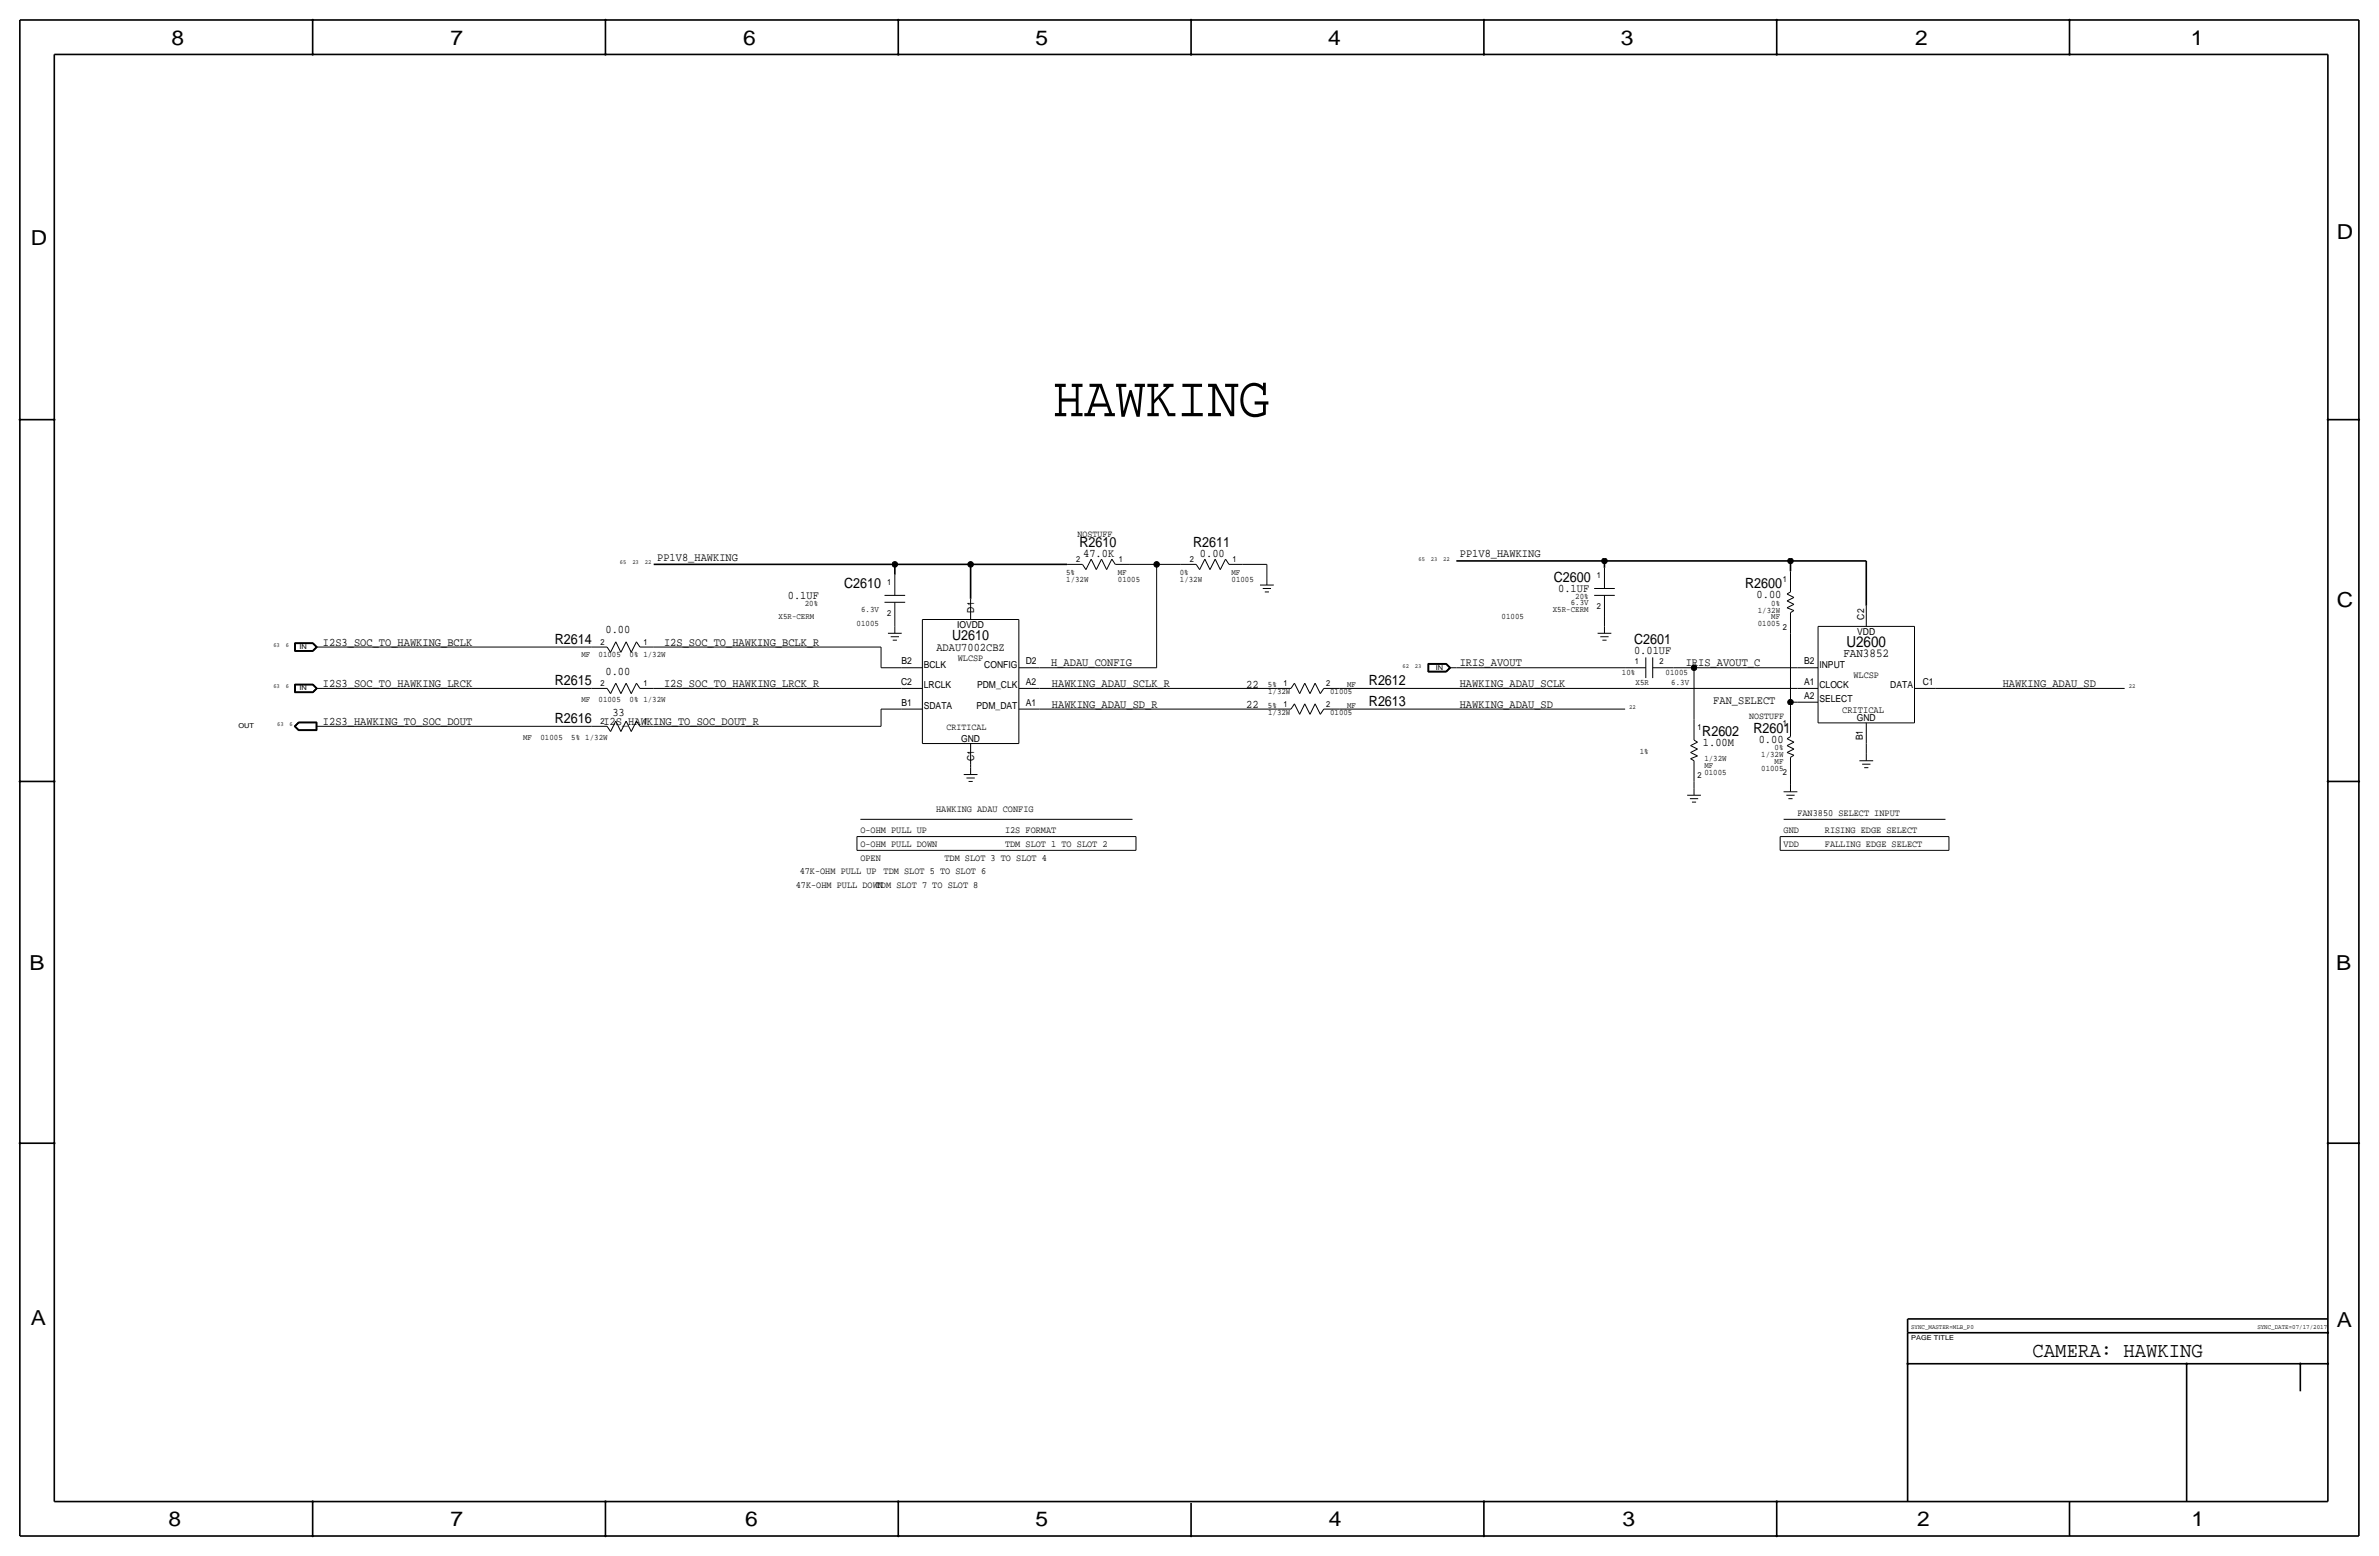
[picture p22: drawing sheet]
<svg xmlns="http://www.w3.org/2000/svg" width="877mm" height="574mm" viewBox="0 0 877 574" stroke-linecap="round" stroke-linejoin="round" font-family="sans-serif">
<defs><g id="words">
<text font-size="21.3" x="388.3" y="153.4">HAWKING</text>
<text font-size="7.8" x="749.4" y="500.1">CAMERA: HAWKING</text>
<g font-size="7.6">
<text x="63.2" y="16.5">8</text>
<text x="166.1" y="16.5">7</text>
<text x="274" y="16.5">6</text>
<text x="381.7" y="16.5">5</text>
<text x="489.7" y="16.5">4</text>
<text x="597.6" y="16.5">3</text>
<text x="706.1" y="16.5">2</text>
<text x="807.7" y="16.5">1</text>
<text x="861.5" y="88.1">D</text>
<text x="11.4" y="90.4">D</text>
<text x="861.5" y="223.8">C</text>
<text x="10.8" y="357.6">B</text>
<text x="861.3" y="357.4">B</text>
<text x="11.3" y="488.4">A</text>
<text x="861.5" y="489.2">A</text>
<text x="62.2" y="562.6">8</text>
<text x="166" y="562.6">7</text>
<text x="274.8" y="562.6">6</text>
<text x="381.7" y="562.6">5</text>
<text x="489.9" y="562.6">4</text>
<text x="598.1" y="562.6">3</text>
<text x="706.8" y="562.6">2</text>
<text x="807.9" y="562.6">1</text>
</g>
<text font-size="5.6" x="680.7" y="238.5">U2600</text>
<g font-size="5.2">
<text x="398" y="201.7">R2610</text>
<text x="439.9" y="201.7">R2611</text>
<text x="572.8" y="214.4">C2600</text>
<text x="311.2" y="216.9">C2610</text>
<text x="643.4" y="216.7">R2600</text>
<text x="204.5" y="237.2">R2614</text>
<text x="351" y="236">U2610</text>
<text x="602.5" y="237.2">C2601</text>
<text x="204.5" y="252.5">R2615</text>
<text x="504.7" y="252.5">R2612</text>
<text x="504.7" y="260.1">R2613</text>
<text x="204.5" y="266.4">R2616</text>
<text x="627.6" y="271.3">R2602</text>
<text x="646.5" y="270.3">R2601</text>
</g>
<text font-size="4.5" x="679.6" y="242.3">FAN3852</text>
<g font-size="4.3">
<text x="242.3" y="206.8">PP1V8_HAWKING</text>
<text x="399.3" y="205.2">47.0K</text>
<text x="442.4" y="205.2">0.00</text>
<text x="538.2" y="205.5">PP1V8_HAWKING</text>
<text x="290.5" y="220.7">0.1UF</text>
<text x="574.5" y="218.2">0.1UF</text>
<text x="647.6" y="220.5">0.00</text>
<text x="223.2" y="233.4">0.00</text>
<text x="119.1" y="238">I2S3_SOC_TO_HAWKING_BCLK</text>
<text x="244.8" y="238">I2S_SOC_TO_HAWKING_BCLK_R</text>
<text x="345.2" y="239.8">ADAU7002CBZ</text>
<text x="387.6" y="245.6">H_ADAU_CONFIG</text>
<text x="538.2" y="245.6">IRIS_AVOUT</text>
<text x="602.4" y="241">0.01UF</text>
<text x="621.5" y="245.6">IRIS_AVOUT_C</text>
<text x="223.2" y="248.7">0.00</text>
<text x="119.1" y="253.2">I2S3_SOC_TO_HAWKING_LRCK</text>
<text x="244.8" y="253.2">I2S_SOC_TO_HAWKING_LRCK_R</text>
<text x="387.8" y="253.2">HAWKING_ADAU_SCLK_R</text>
<text x="459.4" y="253.5">22</text>
<text x="538.2" y="253.2">HAWKING_ADAU_SCLK</text>
<text x="738.3" y="253.2">HAWKING_ADAU_SD</text>
<text x="225.8" y="263.9">33</text>
<text x="387.8" y="260.9">HAWKING_ADAU_SD_R</text>
<text x="459.4" y="261.1">22</text>
<text x="538.2" y="260.9">HAWKING_ADAU_SD</text>
<text x="631.6" y="259.6">FAN_SELECT</text>
<text x="119.1" y="267.2">I2S3_HAWKING_TO_SOC_DOUT</text>
<text x="222.5" y="267.2">I2S_HAWKING_TO_SOC_DOUT_R</text>
<text x="627.8" y="275.1">1.00M</text>
<text x="648.4" y="273.8">0.00</text>
</g>
<text font-size="3.6" x="679.1" y="262.6">CRITICAL</text>
<g font-size="3.5">
<text x="397.2" y="197.9">NOSTUFF</text>
<text x="359.1" y="225.8" transform="rotate(-90 359.1 225.8)">D1</text>
<text x="352.8" y="231.4">IOVDD</text>
<text x="684.7" y="233.9">VDD</text>
<text x="687.3" y="228.3" transform="rotate(-90 687.3 228.3)">C2</text>
<text x="332.4" y="244.9">B2</text>
<text x="353.1" y="243.6">WLCSP</text>
<text x="378.2" y="244.9">D2</text>
<text x="665.1" y="244.9">B2</text>
<text x="340.6" y="246.1">BCLK</text>
<text x="362.9" y="246.1">CONFIG</text>
<text x="670.8" y="246.1">INPUT</text>
<text x="683.3" y="249.9">WLCSP</text>
<text x="332.2" y="252.5">C2</text>
<text x="340.6" y="253.7">LRCLK</text>
<text x="360.2" y="253.7">PDM_CLK</text>
<text x="378.2" y="252.5">A2</text>
<text x="665.1" y="257.6">A2</text>
<text x="665.1" y="252.5">A1</text>
<text x="670.8" y="253.7">CLOCK</text>
<text x="696.9" y="253.7">DATA</text>
<text x="708.9" y="252.5">C1</text>
<text x="332.4" y="260.1">B1</text>
<text x="340.6" y="261.4">SDATA</text>
<text x="360" y="261.4">PDM_DAT</text>
<text x="378.2" y="260.1">A1</text>
<text x="670.8" y="258.8">SELECT</text>
<text x="348.9" y="269">CRITICAL</text>
<text x="644.9" y="265.2">NOSTUFF</text>
<text x="684.5" y="265.9">GND</text>
<text x="354.3" y="273.6">GND</text>
<text x="686.8" y="272.8" transform="rotate(-90 686.8 272.8)">B1</text>
<text x="359.1" y="280.6" transform="rotate(-90 359.1 280.6)">C1</text>
<text x="345.1" y="299.5">HAWKING ADAU CONFIG</text>
<text x="662.6" y="300.7">FAN3850 SELECT INPUT</text>
<text x="317.2" y="307.1">O-OHM PULL UP</text>
<text x="370.5" y="307.1">I2S FORMAT</text>
<text x="657.6" y="307.1">GND</text>
<text x="672.8" y="307.1">RISING EDGE SELECT</text>
<text x="317.2" y="312.2">O-OHM PULL DOWN</text>
<text x="317.2" y="317.2">OPEN</text>
<text x="348.2" y="317.2">TDM SLOT 3 TO SLOT 4</text>
<text x="370.5" y="312.2">TDM SLOT 1 TO SLOT 2</text>
<text x="657.6" y="312.2">VDD</text>
<text x="672.8" y="312.2">FALLING EDGE SELECT</text>
<text x="294.8" y="322.3">47K-OHM PULL UP</text>
<text x="325.8" y="322.3">TDM SLOT 5 TO SLOT 6</text>
<text x="293.4" y="327.4">47K-OHM PULL DOWN</text>
<text x="322.9" y="327.4">TDM SLOT 7 TO SLOT 8</text>
</g>
<g font-size="3.1">
<text x="396.7" y="207.3">2</text>
<text x="412.4" y="207.3">1</text>
<text x="438.6" y="207.3">2</text>
<text x="454.4" y="207.3">1</text>
<text x="327.1" y="215.6">1</text>
<text x="393" y="211.8">5%</text>
<text x="393.1" y="214.4">1/32W</text>
<text x="412.1" y="211.8">MF</text>
<text x="412.1" y="214.4">01005</text>
<text x="434.9" y="211.8">0%</text>
<text x="435" y="214.4">1/32W</text>
<text x="454" y="211.8">MF</text>
<text x="454" y="214.4">01005</text>
<text x="588.7" y="213.1">1</text>
<text x="657.3" y="214.4">1</text>
<text x="580.7" y="220.7">20%</text>
<text x="296.7" y="223.3">20%</text>
<text x="317.5" y="225.6">6.3V</text>
<text x="327.1" y="227.1">2</text>
<text x="572.5" y="225.6">X5R-CERM</text>
<text x="579.1" y="223">6.3V</text>
<text x="588.7" y="224.5">2</text>
<text x="648" y="225.8">1/32W</text>
<text x="653" y="223.3">0%</text>
<text x="287" y="228.1">X5R-CERM</text>
<text x="315.8" y="230.6">01005</text>
<text x="553.6" y="228.1">01005</text>
<text x="648" y="230.9">01005</text>
<text x="653" y="228.3">MF</text>
<text x="657.3" y="232.2">2</text>
<text x="221.4" y="237.7">2</text>
<text x="237.2" y="237.7">1</text>
<text x="214.3" y="242.3">MF</text>
<text x="220.7" y="242.3">01005</text>
<text x="232.1" y="242.3">0% 1/32W</text>
<text x="602.7" y="244.9">1</text>
<text x="611.8" y="244.9">2</text>
<text x="597.9" y="248.7">10%</text>
<text x="614.1" y="248.7">01005</text>
<text x="221.4" y="253">2</text>
<text x="237.2" y="253">1</text>
<text x="467.4" y="253.2">5%</text>
<text x="467.5" y="255.8">1/32W</text>
<text x="473.1" y="253">1</text>
<text x="488.9" y="253">2</text>
<text x="490.4" y="255.8">01005</text>
<text x="496.6" y="253.2">MF</text>
<text x="603" y="252.5">X5R</text>
<text x="616.2" y="252.5">6.3V</text>
<text x="214.3" y="258.8">MF</text>
<text x="220.7" y="258.8">01005</text>
<text x="232.1" y="258.8">0% 1/32W</text>
<text x="467.4" y="260.9">5%</text>
<text x="467.5" y="263.4">1/32W</text>
<text x="473.1" y="260.6">1</text>
<text x="488.9" y="260.6">2</text>
<text x="490.4" y="263.4">01005</text>
<text x="496.6" y="260.9">MF</text>
<text x="221.4" y="267">2</text>
<text x="237.2" y="267">1</text>
<text x="625.8" y="269">1</text>
<text x="657.3" y="267.7">1</text>
<text x="192.8" y="272.8">MF</text>
<text x="199.3" y="272.8">01005</text>
<text x="210.6" y="272.8">5% 1/32W</text>
<text x="604.5" y="277.9">1%</text>
<text x="628.3" y="280.4">1/32W</text>
<text x="649.3" y="279.1">1/32W</text>
<text x="654.3" y="276.6">0%</text>
<text x="654.3" y="281.7">MF</text>
<text x="625.8" y="286.8">2</text>
<text x="628.3" y="285.5">01005</text>
<text x="628.3" y="283">MF</text>
<text x="649.3" y="284.2">01005</text>
<text x="657.3" y="285.5">2</text>
</g>
<g font-size="2.5">
<text x="110.4" y="239.3">IN</text>
<text x="529.3" y="246.9">IN</text>
<text x="110.4" y="254.5">IN</text>
<text x="87.9" y="268.5">OUT</text>
<text x="704.5" y="493.8">PAGE TITLE</text>
</g>
<g font-size="2.4">
<text x="704.5" y="490">SYNC_MASTER=MLB_P0</text>
<text x="832.2" y="490">SYNC_DATE=07/17/2017</text>
</g>
<g font-size="2.3">
<text x="228.5" y="208">65</text>
<text x="233.1" y="208">23</text>
<text x="237.7" y="208">22</text>
<text x="522.9" y="206.8">65</text>
<text x="527.5" y="206.8">23</text>
<text x="532.1" y="206.8">22</text>
<text x="100.8" y="238.5">63</text>
<text x="105.4" y="238.5">6</text>
<text x="517" y="246.1">62</text>
<text x="521.6" y="246.1">23</text>
<text x="100.8" y="253.7">63</text>
<text x="105.4" y="253.7">6</text>
<text x="784.8" y="253.7">22</text>
<text x="600.7" y="261.4">22</text>
<text x="102.2" y="267.7">63</text>
<text x="106.7" y="267.7">6</text>
</g>
</g></defs>
<g fill="none" stroke="#000" stroke-width=".6" stroke-linecap="butt">
<path d="M7.3 7.4v558.8zM7.3 7.4h862.3zM115.3 7.4v12.7zM223.2 7.4v12.7zM331.2 7.4v12.7zM439.1 7.4v12.7zM547.1 7.4v12.7zM655 7.4v12.7zM763 7.4v12.7zM869.6 7.4v558.8zM20 20.1v533.4zM20 20.1h838.2z"/>
<path d="M858.2 20.1v533.4zM7.3 154.7h12.7zM858.2 154.7h11.4zM241 208h88.9zM329.9 208h27.9zM329.9 208v3.8zM357.8 208h35.6zM357.8 208v12.7zM536.9 206.8h54.6zM591.5 206.8v2.5zM591.5 206.8h68.6zM660.1 206.8h27.9z"/>
<path d="M660.1 206.8v3.8zM688 206.8v16.5zM7.3 288h12.7zM858.2 288h11.4zM7.3 421.4h12.7zM858.2 421.4h11.4zM703.3 491.2h154.9zM703.3 486.2v5zM703.3 486.2h154.9zM703.3 491.2v62.3zM703.3 502.7h154.9zM806.1 502.7v50.8z"/>
<path d="M848.1 502.7v10.1zM20 553.5h838.2zM115.3 553.5v12.7zM223.2 553.5v12.7zM331.2 553.5v12.7zM439.1 554v12.2zM547.1 553.5v12.7zM655 553.5v12.7zM763 553.5v12.7zM7.3 566.2h862.3z"/>
</g>
<g fill="none" stroke="#000" stroke-width=".37">
<path d="M326.1 219.5h7.6zM329.9 211.8v7.7zM393.4 208h5.7zM399.1 208l1.3 2zM402.3 206.1l1.9 3.9zM402.3 206.1l-1.9 3.9zM406.1 206.1l1.9 3.9zM406.1 206.1l-1.9 3.9zM409.9 206.1l-1.9 3.9zM409.9 206.1l1.3 1.9zM411.2 208h5.1zM416.3 208h10.1z"/>
<path d="M426.4 208h8.9zM426.4 208v38.1zM435.3 208h5.7zM441 208l1.3 2zM444.2 206.1l1.9 3.9zM444.2 206.1l-1.9 3.9zM448 206.1l1.9 3.9zM448 206.1l-1.9 3.9zM451.8 206.1l1.3 1.9zM451.8 206.1l-1.9 3.9zM453.1 208h5.1zM458.2 208h8.9z"/>
<path d="M464.5 215.6h5.1zM465.5 216.9h3.1zM466.3 218.2h1.5zM467.1 208v5.1zM467.1 213.1v2.5zM587.7 219.5h7.6zM587.7 216.9h7.6zM591.5 209.3v7.6zM591.5 219.5v7.6zM658.8 218.9l1.3-.7zM658.8 218.9l2.6 1.3zM660.1 210.6v7.6z"/>
<path d="M108.6 236.9h6.8zM108.6 236.9v3.2zM108.7 237h6.7zM108.7 237v3zM108.7 240h6.7zM108.8 237.1v2.8zM108.8 239.9h6.5zM108.8 237.1h6.5zM108.9 237.2h6.4zM108.9 237.2v2.6zM108.9 239.8h6.4zM115.3 239.8l1.2-1.3z"/>
<path d="M115.3 237.2l1.2 1.3zM115.3 239.9l1.4-1.4zM115.3 237.1l1.4 1.4zM115.4 240l1.4-1.5zM115.4 237l1.4 1.5zM115.4 236.9l1.6 1.6zM116.5 238.5h2.6zM119.1 238.5h99zM218.1 238.5h5.7zM223.8 238.5l1.3 1.9zM227 236.6l-1.9 3.8zM227 236.6l1.9 3.8z"/>
<path d="M230.8 236.6l-1.9 3.8zM230.8 236.6l1.9 3.8zM234.6 236.6l-1.9 3.8zM234.6 236.6l1.3 1.9zM235.9 238.5h5.1zM241 238.5h83.8zM324.8 238.5v7.6zM326.1 222h7.6zM327.4 233.4h5zM328.4 234.7h3zM329.1 236h1.6zM329.9 229.6v1.3z"/>
<path d="M329.9 230.9v2.5zM329.9 222v7.6zM340.1 228.3v45.8zM340.1 228.3h35.5zM357.8 220.7v7.6zM375.6 228.3v45.8zM589 233.4h5.1zM590 234.7h3zM590.8 236h1.5zM591.5 227.1v3.8zM591.5 230.9v2.5zM658.8 224l2.6-1.2z"/>
<path d="M658.8 221.5l2.6-1.3zM658.8 224l2.6 1zM658.8 221.5l2.6 1.3zM660.1 225.8l1.3-.8zM660.1 233.4v25.4zM660.1 225.8v7.6zM670.3 230.9h35.5zM670.3 230.9v35.5zM688 223.3v7.6zM705.8 230.9v35.5zM108.6 252.2h6.8zM108.6 252.2v3.1z"/>
<path d="M108.6 255.3h6.8zM108.6 240.1h6.8zM108.7 252.3h6.7zM108.7 252.3v2.9zM108.7 255.2h6.7zM108.8 252.4v2.7zM108.8 255.1h6.5zM108.8 252.4h6.5zM108.9 252.5h6.4zM108.9 252.5v2.5zM108.9 255h6.4zM115.3 255l1.2-1.3z"/>
<path d="M115.3 252.5l1.2 1.2zM115.3 255.1l1.4-1.4zM115.3 252.4l1.4 1.3zM115.4 255.2l1.4-1.5zM115.4 252.3l1.4 1.4zM115.4 252.2l1.6 1.5zM115.4 255.3l1.6-1.6zM115.4 240.1l1.6-1.6zM116.5 253.7h2.6zM119.1 253.7h99zM218.1 253.7h5.7zM223.8 253.7l1.3 2z"/>
<path d="M227 251.8l-1.9 3.9zM227 251.8l1.9 3.9zM230.8 251.8l-1.9 3.9zM230.8 251.8l1.9 3.9zM234.6 251.8l-1.9 3.9zM234.6 251.8l1.3 1.9zM235.9 253.7h5.1zM241 253.7h91.4zM324.8 246.1h7.6zM332.4 246.1h7.7zM332.4 253.7h7.7zM375.6 246.1h7.6z"/>
<path d="M375.6 253.7h7.6zM383.2 253.7h87.7zM383.2 246.1h43.2zM470.9 253.7h5zM477.2 259.4l1.9 3.9zM477.2 251.8l1.9 3.9zM477.2 259.4l-1.3 2zM477.2 251.8l-1.3 1.9zM481 259.4l-1.9 3.9zM481 251.8l-1.9 3.9zM481 259.4l2 3.9zM481 251.8l2 3.9z"/>
<path d="M484.8 259.4l-1.8 3.9zM484.8 251.8l-1.8 3.9zM484.8 259.4l2 3.9zM484.8 251.8l2 3.9zM488 253.7h5.7zM488 253.7l-1.2 2zM493.7 253.7h168.9zM526.4 244.6v3.1zM526.4 247.7h6.8zM526.4 244.6h6.8zM526.5 244.7h6.7zM526.5 244.7v2.9z"/>
<path d="M526.5 247.6h6.7zM526.6 244.8h6.5zM526.6 244.8v2.7zM526.6 247.5h6.5zM526.7 244.9h6.4zM526.7 244.9v2.5zM526.7 247.4h6.4zM533.1 244.9l1.3 1.2zM533.1 247.4l1.3-1.3zM533.1 244.8l1.4 1.3zM533.2 247.6l1.5-1.5zM533.2 244.7l1.5 1.4z"/>
<path d="M533.2 244.6l1.6 1.5zM534.4 246.1h2.5zM534.5 246.1l-1.4 1.4zM534.8 246.1l-1.6 1.6zM536.9 246.1h62.2zM599.1 246.1h7.7zM606.8 242.3v7.6zM609.3 246.1h7.6zM609.3 242.3v7.6zM616.9 246.1h7.6zM624.5 246.1v19.1zM624.5 246.1h38.1z"/>
<path d="M660.1 258.8h2.5zM660.1 258.8v5.1zM662.6 258.8h7.7zM662.6 246.1h7.7zM662.6 253.7h7.7zM705.8 253.7h7.6zM713.4 253.7h69.9zM108.5 267.7l1.5 1.6zM108.6 267.7l1.5 1.5zM108.6 267.7l1.5-1.5zM108.8 267.7l1.3-1.4zM108.8 267.7l1.3 1.4z"/>
<path d="M108.9 267.7l1.3-1.3zM108.9 267.7l1.3 1.3zM110 266.1h6.8zM110 266.1l-1.5 1.6zM110 269.3h6.8zM110.1 269.2h6.6zM110.1 266.2h6.6zM110.1 266.3h6.5zM110.1 269.1h6.5zM110.2 266.4h6.3zM110.2 269h6.3zM116.5 266.4v2.6z"/>
<path d="M116.5 267.7h2.6zM116.6 266.3v2.8zM116.7 266.2v3zM116.8 266.1v3.2zM119.1 267.7h99zM218.1 267.7h5.7zM223.8 267.7l1.3 1.9zM227 265.8l-1.9 3.8zM227 265.8l1.9 3.8zM230.8 265.8l-1.9 3.8zM230.8 265.8l1.9 3.8zM234.6 265.8l-1.9 3.8z"/>
<path d="M234.6 265.8l1.3 1.9zM235.9 267.7h5.1zM241 267.7h83.8zM324.8 261.4h7.6zM324.8 261.4v6.3zM332.4 261.4h7.7zM340.1 274.1h35.5zM357.8 274.1v7.6zM375.6 261.4h7.6zM383.2 261.4h87.7zM470.9 261.4h5zM488 261.4h5.7z"/>
<path d="M488 261.4l-1.2 1.9zM493.7 261.4h105.4zM623.3 279.7l2.5-1.1zM623.3 277.4l2.5-1.3zM623.3 274.8l2.5-1.2zM623.3 279.7l1.2 .7zM623.3 277.4l2.5 1.2zM623.3 274.8l2.5 1.3zM624.5 265.2v7.6zM624.5 272.8l1.3 .8zM658.8 277.4l2.6-1.3zM658.8 274.8l2.6-1.2z"/>
<path d="M658.8 272.3l1.3-.8zM658.8 277.4l2.6 1zM658.8 274.8l2.6 1.3zM658.8 272.3l2.6 1.3zM660.1 279.1l1.3-.7zM660.1 279.1v7.7zM660.1 263.9v7.6zM670.3 266.4h35.5zM688 274.1v3.8zM688 266.4v7.7zM688 277.9v2.5zM355.3 285.5h5.1z"/>
<path d="M356.3 286.8h3.1zM357.1 288h1.5zM357.8 281.7v1.3zM357.8 283v2.5zM622 293.1h5.1zM623 294.4h3.1zM623.8 295.7h1.5zM624.5 288v2.6zM624.5 290.6v2.5zM624.5 280.4v7.6zM657.6 291.8h5zM658.6 293.1h3z"/>
<path d="M659.3 294.4h1.6zM660.1 286.8v2.5zM660.1 289.3v2.5zM685.5 280.4h5.1zM686.5 281.7h3.1zM687.3 283h1.5zM315.9 313.4h102.9zM315.9 308.4v5zM315.9 308.4h102.9zM317.2 302h100.3zM418.8 308.4v5zM656.3 313.4h62.2z"/>
<path d="M656.3 308.4v5zM656.3 308.4h62.2zM657.6 302h59.6zM718.5 308.4v5z"/>
</g>
<g fill="#000" stroke="#000" stroke-width=".37">
<path d="M115.1 7.2h.4v.3h-.4zM115.1 19.9h.4v.3h-.4zM223 7.2h.4v.3h-.4zM223 19.9h.4v.3h-.4zM331 19.9h.4v.3h-.4zM331 7.2h.4v.3h-.4zM438.9 7.2h.4v.3h-.4zM438.9 19.9h.4v.3h-.4zM546.9 7.2h.4v.3h-.4zM546.9 19.9h.4v.3h-.4zM654.8 19.9h.4v.3h-.4zM654.8 7.2h.4v.3h-.4z"/>
<path d="M762.8 19.9h.4v.3h-.4zM762.8 7.2h.4v.3h-.4zM7.1 154.5h.4v.4h-.4zM19.8 154.5h.4v.4h-.4zM858 154.5h.4v.4h-.4zM869.5 154.5h.3v.4h-.3zM7.1 287.9h.4v.3h-.4zM19.8 287.9h.4v.3h-.4zM858 287.9h.4v.3h-.4zM869.5 287.9h.3v.3h-.3zM7.1 421.2h.4v.4h-.4zM19.8 421.2h.4v.4h-.4z"/>
<path d="M858 421.2h.4v.4h-.4zM869.5 421.2h.3v.4h-.3zM858 491.1h.4v.3h-.4zM703.1 502.5h.4v.3h-.4zM806 502.5h.3v.3h-.3zM847.9 502.5h.3v.3h-.3zM858 502.5h.4v.3h-.4zM115.1 553.3h.4v.3h-.4zM223 553.3h.4v.3h-.4zM331 553.3h.4v.3h-.4zM546.9 553.3h.4v.3h-.4zM654.8 553.3h.4v.3h-.4z"/>
<path d="M115.1 566h.4v.3h-.4zM223 566h.4v.3h-.4zM331 566h.4v.3h-.4zM438.9 566h.4v.3h-.4zM546.9 566h.4v.3h-.4zM654.8 566h.4v.3h-.4z"/>
<circle cx="329.9" cy="208" r="1.02"/>
<circle cx="357.8" cy="208" r="1.02"/>
<circle cx="426.4" cy="208" r="1.02"/>
<circle cx="591.5" cy="206.8" r="1.02"/>
<circle cx="660.1" cy="206.8" r="1.02"/>
<circle cx="624.5" cy="246.1" r="1.02"/>
<circle cx="660.1" cy="258.8" r="1.02"/>
</g>
<use href="#words"/>
</svg>
